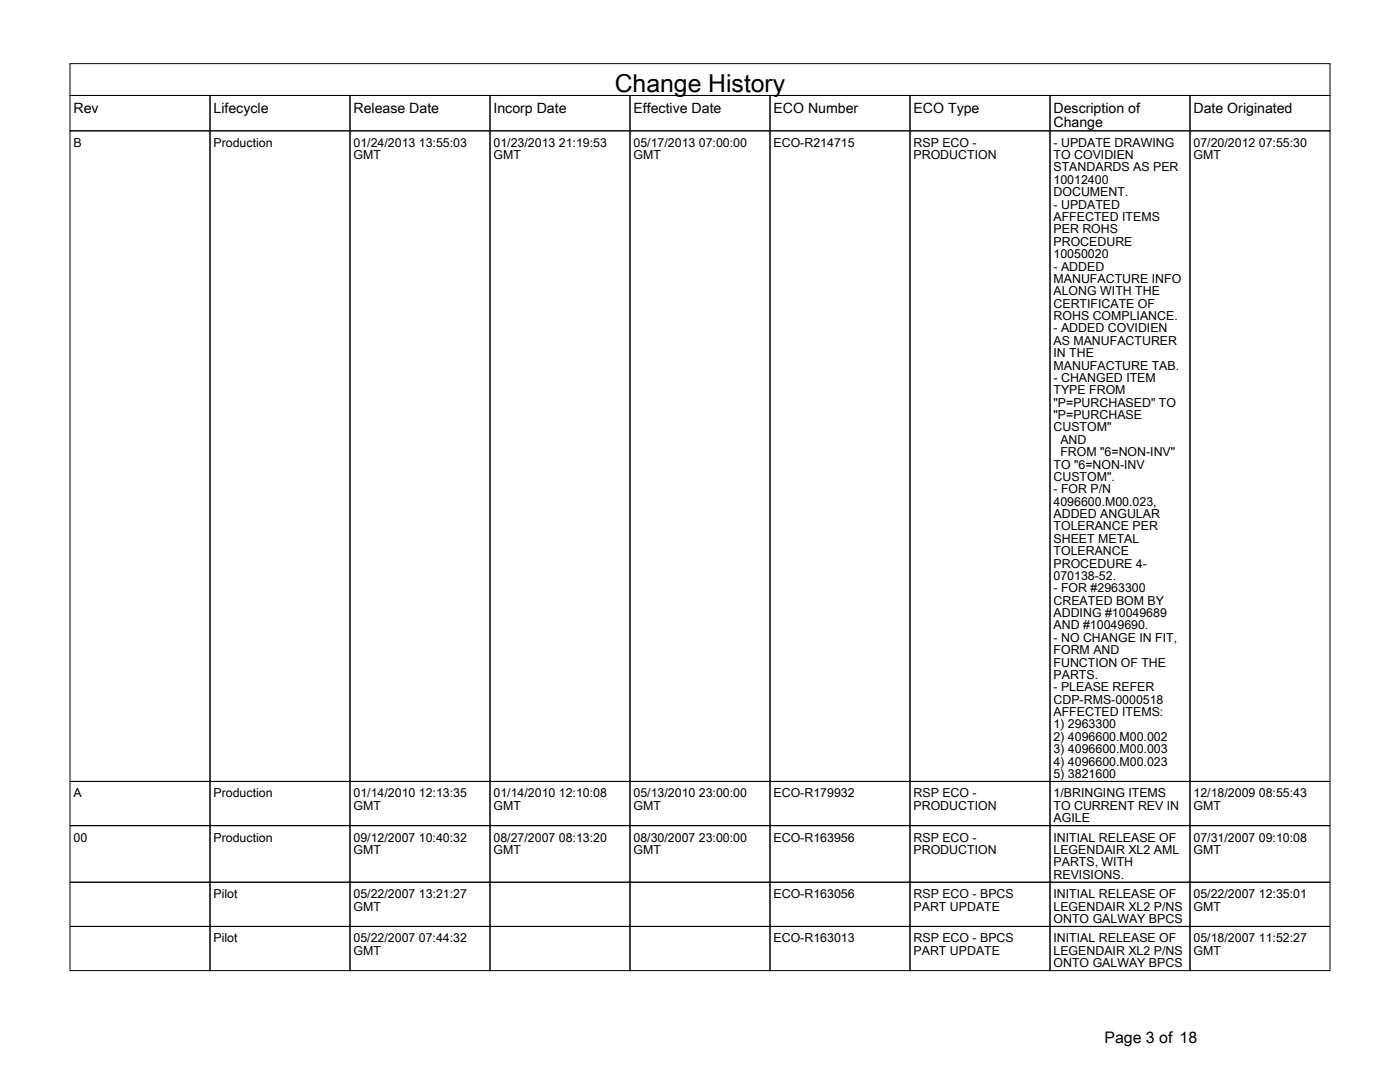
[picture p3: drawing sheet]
<svg xmlns="http://www.w3.org/2000/svg" width="279mm" height="216mm" viewBox="0 0 279 216" stroke-linecap="round" stroke-linejoin="round" font-family="sans-serif">
<defs><g id="words">
<text font-size="4.9" x="122.7" y="18.3">Change History</text>
<text font-size="3.2" x="220.4" y="208.1">Page 3 of 18</text>
<g font-size="2.8">
<text x="14.7" y="22.6">Rev</text>
<text x="42.6" y="22.6">Lifecycle</text>
<text x="70.6" y="22.6">Release Date</text>
<text x="98.5" y="22.6">Incorp Date</text>
<text x="126.4" y="22.6">Effective Date</text>
<text x="154.4" y="22.6">ECO Number</text>
<text x="182.3" y="22.6">ECO Type</text>
<text x="210.3" y="22.6">Description of</text>
<text x="238.2" y="22.6">Date Originated</text>
<text x="210.3" y="25.4">Change</text>
</g>
<g font-size="2.5">
<text x="14.7" y="29.3">B</text>
<text x="42.6" y="29.3">Production</text>
<text x="70.6" y="29.3">01/24/2013 13:55:03</text>
<text x="98.5" y="29.3">01/23/2013 21:19:53</text>
<text x="126.4" y="29.3">05/17/2013 07:00:00</text>
<text x="154.4" y="29.3">ECO-R214715</text>
<text x="182.3" y="29.3">RSP ECO -</text>
<text x="210.3" y="29.3">- UPDATE DRAWING</text>
<text x="238.2" y="29.3">07/20/2012 07:55:30</text>
<text x="70.6" y="31.7">GMT</text>
<text x="98.5" y="31.7">GMT</text>
<text x="126.4" y="31.7">GMT</text>
<text x="182.3" y="31.7">PRODUCTION</text>
<text x="210.3" y="31.7">TO COVIDIEN</text>
<text x="210.3" y="34.2">STANDARDS AS PER</text>
<text x="238.2" y="31.7">GMT</text>
<text x="210.3" y="36.7">10012400</text>
<text x="210.3" y="39.2">DOCUMENT.</text>
<text x="210.3" y="41.6">- UPDATED</text>
<text x="210.3" y="44.1">AFFECTED ITEMS</text>
<text x="210.3" y="46.6">PER ROHS</text>
<text x="210.3" y="49">PROCEDURE</text>
<text x="210.3" y="51.5">10050020</text>
<text x="210.3" y="54">- ADDED</text>
<text x="210.3" y="56.4">MANUFACTURE INFO</text>
<text x="210.3" y="58.9">ALONG WITH THE</text>
<text x="210.3" y="61.4">CERTIFICATE OF</text>
<text x="210.3" y="63.9">ROHS COMPLIANCE.</text>
<text x="210.3" y="66.3">- ADDED COVIDIEN</text>
<text x="210.3" y="68.8">AS MANUFACTURER</text>
<text x="210.3" y="71.3">IN THE</text>
<text x="210.3" y="73.7">MANUFACTURE TAB.</text>
<text x="210.3" y="76.2">- CHANGED ITEM</text>
<text x="210.3" y="78.7">TYPE FROM</text>
<text x="210.3" y="81.1">&quot;P=PURCHASED&quot; TO</text>
<text x="210.3" y="83.6">&quot;P=PURCHASE</text>
<text x="210.3" y="86.1">CUSTOM&quot;</text>
<text x="211.6" y="88.5">AND</text>
<text x="210.3" y="93.5">TO &quot;6=NON-INV</text>
<text x="210.3" y="96">CUSTOM&quot;.</text>
<text x="211.6" y="91">FROM &quot;6=NON-INV&quot;</text>
<text x="210.3" y="98.4">- FOR P/N</text>
<text x="210.3" y="100.9">4096600.M00.023,</text>
<text x="210.3" y="103.4">ADDED ANGULAR</text>
<text x="210.3" y="105.8">TOLERANCE PER</text>
<text x="210.3" y="108.3">SHEET METAL</text>
<text x="210.3" y="110.8">TOLERANCE</text>
<text x="210.3" y="113.2">PROCEDURE 4-</text>
<text x="210.3" y="115.7">070138-52.</text>
<text x="210.3" y="118.2">- FOR #2963300</text>
<text x="210.3" y="120.6">CREATED BOM BY</text>
<text x="210.3" y="123.1">ADDING #10049689</text>
<text x="210.3" y="125.6">AND #10049690.</text>
<text x="210.3" y="128.1">- NO CHANGE IN FIT,</text>
<text x="210.3" y="130.5">FORM AND</text>
<text x="210.3" y="133">FUNCTION OF THE</text>
<text x="210.3" y="135.5">PARTS.</text>
<text x="210.3" y="137.9">- PLEASE REFER</text>
<text x="210.3" y="140.4">CDP-RMS-0000518</text>
<text x="210.3" y="142.9">AFFECTED ITEMS:</text>
<text x="210.3" y="145.3">1) 2963300</text>
<text x="210.3" y="147.8">2) 4096600.M00.002</text>
<text x="210.3" y="150.3">3) 4096600.M00.003</text>
<text x="210.3" y="152.8">4) 4096600.M00.023</text>
<text x="210.3" y="155.2">5) 3821600</text>
<text x="14.7" y="159.1">A</text>
<text x="42.6" y="159.1">Production</text>
<text x="70.6" y="159.1">01/14/2010 12:13:35</text>
<text x="70.6" y="161.6">GMT</text>
<text x="98.5" y="159.1">01/14/2010 12:10:08</text>
<text x="98.5" y="161.6">GMT</text>
<text x="126.4" y="159.1">05/13/2010 23:00:00</text>
<text x="126.4" y="161.6">GMT</text>
<text x="154.4" y="159.1">ECO-R179932</text>
<text x="182.3" y="159.1">RSP ECO -</text>
<text x="182.3" y="161.6">PRODUCTION</text>
<text x="210.3" y="159.1">1/BRINGING ITEMS</text>
<text x="210.3" y="161.6">TO CURRENT REV IN</text>
<text x="238.2" y="159.1">12/18/2009 08:55:43</text>
<text x="238.2" y="161.6">GMT</text>
<text x="14.7" y="167.9">00</text>
<text x="42.6" y="167.9">Production</text>
<text x="70.6" y="167.9">09/12/2007 10:40:32</text>
<text x="98.5" y="167.9">08/27/2007 08:13:20</text>
<text x="126.4" y="167.9">08/30/2007 23:00:00</text>
<text x="154.4" y="167.9">ECO-R163956</text>
<text x="182.3" y="167.9">RSP ECO -</text>
<text x="210.3" y="164">AGILE</text>
<text x="210.3" y="167.9">INITIAL RELEASE OF</text>
<text x="238.2" y="167.9">07/31/2007 09:10:08</text>
<text x="70.6" y="170.4">GMT</text>
<text x="98.5" y="170.4">GMT</text>
<text x="126.4" y="170.4">GMT</text>
<text x="182.3" y="170.4">PRODUCTION</text>
<text x="210.3" y="170.4">LEGENDAIR XL2 AML</text>
<text x="210.3" y="172.9">PARTS, WITH</text>
<text x="238.2" y="170.4">GMT</text>
<text x="42.6" y="179.2">Pilot</text>
<text x="70.6" y="179.2">05/22/2007 13:21:27</text>
<text x="154.4" y="179.2">ECO-R163056</text>
<text x="182.3" y="179.2">RSP ECO - BPCS</text>
<text x="210.3" y="175.3">REVISIONS.</text>
<text x="210.3" y="179.2">INITIAL RELEASE OF</text>
<text x="238.2" y="179.2">05/22/2007 12:35:01</text>
<text x="70.6" y="181.7">GMT</text>
<text x="182.3" y="181.7">PART UPDATE</text>
<text x="210.3" y="181.7">LEGENDAIR XL2 P/NS</text>
<text x="210.3" y="184.1">ONTO GALWAY BPCS</text>
<text x="238.2" y="181.7">GMT</text>
<text x="42.6" y="188">Pilot</text>
<text x="70.6" y="188">05/22/2007 07:44:32</text>
<text x="70.6" y="190.5">GMT</text>
<text x="154.4" y="188">ECO-R163013</text>
<text x="182.3" y="188">RSP ECO - BPCS</text>
<text x="182.3" y="190.5">PART UPDATE</text>
<text x="210.3" y="188">INITIAL RELEASE OF</text>
<text x="210.3" y="190.5">LEGENDAIR XL2 P/NS</text>
<text x="238.2" y="188">05/18/2007 11:52:27</text>
<text x="238.2" y="190.5">GMT</text>
<text x="210.3" y="193">ONTO GALWAY BPCS</text>
</g>
</g></defs>
<g fill="none" stroke="#000" stroke-width=".2">
<path d="M14 12.7h251.4v6.3h-251.4zM14 19h27.9v7.1h-27.9zM41.9 19h27.9v7.1h-27.9zM69.8 19h28v7.1h-28zM97.8 19h27.9v7.1h-27.9zM125.7 19h28v7.1h-28zM153.7 19h27.9v7.1h-27.9zM181.6 19h27.9v7.1h-27.9zM209.5 19h28v7.1h-28zM237.5 19h27.9v7.1h-27.9zM14 26.1h27.9v129.8h-27.9zM41.9 26.1h27.9v129.8h-27.9z"/>
<path d="M69.8 26.1h28v129.8h-28zM97.8 26.1h27.9v129.8h-27.9zM125.7 26.1h28v129.8h-28zM153.7 26.1h27.9v129.8h-27.9zM181.6 26.1h27.9v129.8h-27.9zM209.5 26.1h28v129.8h-28zM237.5 26.1h27.9v129.8h-27.9zM14 155.9h27.9v8.8h-27.9zM41.9 155.9h27.9v8.8h-27.9zM69.8 155.9h28v8.8h-28zM97.8 155.9h27.9v8.8h-27.9zM125.7 155.9h28v8.8h-28z"/>
<path d="M153.7 155.9h27.9v8.8h-27.9zM181.6 155.9h27.9v8.8h-27.9zM209.5 155.9h28v8.8h-28zM237.5 155.9h27.9v8.8h-27.9zM14 164.7h27.9v11.3h-27.9zM14 176h27.9v8.9h-27.9zM41.9 164.7h27.9v11.3h-27.9zM41.9 176h27.9v8.9h-27.9zM69.8 164.7h28v11.3h-28zM69.8 176h28v8.9h-28zM97.8 164.7h27.9v11.3h-27.9zM97.8 176h27.9v8.9h-27.9z"/>
<path d="M125.7 164.7h28v11.3h-28zM125.7 176h28v8.9h-28zM153.7 164.7h27.9v11.3h-27.9zM153.7 176h27.9v8.9h-27.9zM181.6 164.7h27.9v11.3h-27.9zM181.6 176h27.9v8.9h-27.9zM209.5 164.7h28v11.3h-28zM209.5 176h28v8.9h-28zM237.5 164.7h27.9v11.3h-27.9zM237.5 176h27.9v8.9h-27.9zM14 184.9h27.9v8.8h-27.9zM41.9 184.9h27.9v8.8h-27.9z"/>
<path d="M69.8 184.9h28v8.8h-28zM97.8 184.9h27.9v8.8h-27.9zM125.7 184.9h28v8.8h-28zM153.7 184.9h27.9v8.8h-27.9zM181.6 184.9h27.9v8.8h-27.9zM209.5 184.9h28v8.8h-28zM237.5 184.9h27.9v8.8h-27.9z"/>
</g>
<use href="#words"/>
</svg>
